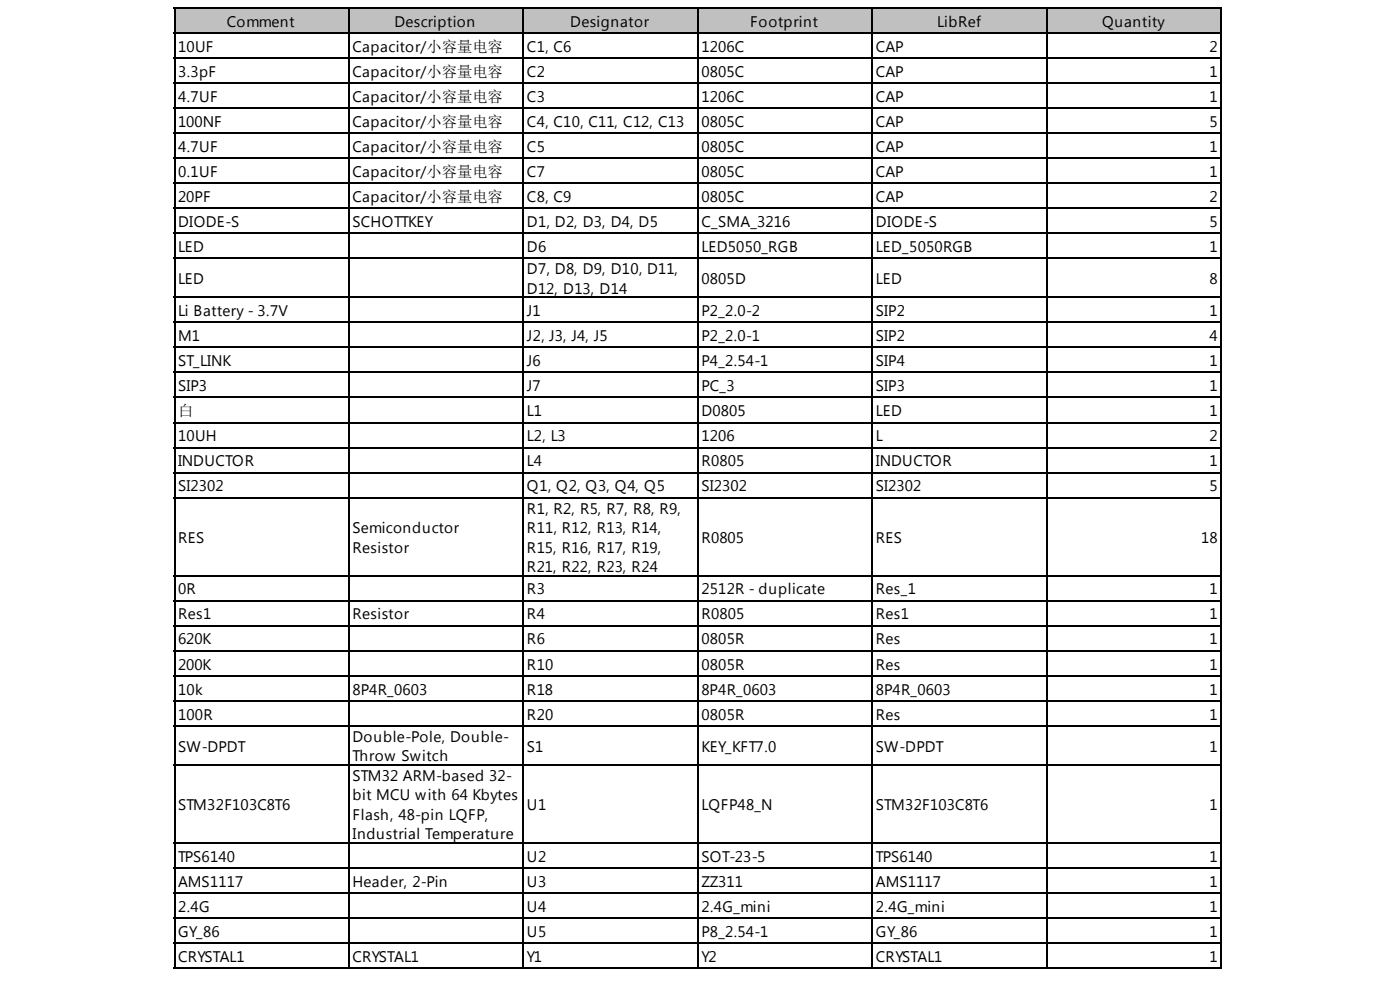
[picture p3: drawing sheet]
<svg xmlns="http://www.w3.org/2000/svg" width="288mm" height="202mm" viewBox="0 0 288 202" stroke-linecap="round" stroke-linejoin="round" font-family="sans-serif">
<defs><g id="words">
<g font-size="3.1">
<text x="46.7" y="5.5">Comment</text>
<text x="81.1" y="5.5">Description</text>
<text x="117.3" y="5.5">Designator</text>
<text x="154.3" y="5.5">Footprint</text>
<text x="192.7" y="5.5">LibRef</text>
<text x="226.6" y="5.5">Quantity</text>
<text x="36.6" y="10.6">10UF</text>
<text x="72.5" y="10.6">Capacitor/小容量电容</text>
<text x="108.4" y="10.6">C1, C6</text>
<text x="144.2" y="10.6">1206C</text>
<text x="180.1" y="10.6">CAP</text>
<text x="248.7" y="10.6">2</text>
<text x="36.6" y="15.8">3.3pF</text>
<text x="72.5" y="15.8">Capacitor/小容量电容</text>
<text x="108.4" y="15.8">C2</text>
<text x="144.2" y="15.8">0805C</text>
<text x="180.1" y="15.8">CAP</text>
<text x="248.7" y="15.8">1</text>
<text x="36.6" y="20.9">4.7UF</text>
<text x="72.5" y="20.9">Capacitor/小容量电容</text>
<text x="108.4" y="20.9">C3</text>
<text x="144.2" y="20.9">1206C</text>
<text x="180.1" y="20.9">CAP</text>
<text x="248.7" y="20.9">1</text>
<text x="36.6" y="26.1">100NF</text>
<text x="72.5" y="26.1">Capacitor/小容量电容</text>
<text x="108.4" y="26.1">C4, C10, C11, C12, C13</text>
<text x="144.2" y="26.1">0805C</text>
<text x="180.1" y="26.1">CAP</text>
<text x="248.7" y="26.1">5</text>
<text x="36.6" y="31.2">4.7UF</text>
<text x="72.5" y="31.2">Capacitor/小容量电容</text>
<text x="108.4" y="31.2">C5</text>
<text x="144.2" y="31.2">0805C</text>
<text x="180.1" y="31.2">CAP</text>
<text x="248.7" y="31.2">1</text>
<text x="36.6" y="36.4">0.1UF</text>
<text x="36.6" y="41.5">20PF</text>
<text x="72.5" y="36.4">Capacitor/小容量电容</text>
<text x="72.5" y="41.5">Capacitor/小容量电容</text>
<text x="108.4" y="36.4">C7</text>
<text x="108.4" y="41.5">C8, C9</text>
<text x="144.2" y="36.4">0805C</text>
<text x="144.2" y="41.5">0805C</text>
<text x="180.1" y="36.4">CAP</text>
<text x="180.1" y="41.5">CAP</text>
<text x="248.7" y="36.4">1</text>
<text x="248.7" y="41.5">2</text>
<text x="36.6" y="46.6">DIODE-S</text>
<text x="72.5" y="46.6">SCHOTTKEY</text>
<text x="108.4" y="46.6">D1, D2, D3, D4, D5</text>
<text x="144.2" y="46.6">C_SMA_3216</text>
<text x="180.1" y="46.6">DIODE-S</text>
<text x="248.7" y="46.6">5</text>
<text x="36.6" y="51.8">LED</text>
<text x="108.4" y="51.8">D6</text>
<text x="144.2" y="51.8">LED5050_RGB</text>
<text x="180.1" y="51.8">LED_5050RGB</text>
<text x="248.7" y="51.8">1</text>
<text x="36.6" y="58.4">LED</text>
<text x="108.4" y="56.4">D7, D8, D9, D10, D11,</text>
<text x="144.2" y="58.4">0805D</text>
<text x="180.1" y="58.4">LED</text>
<text x="248.7" y="58.4">8</text>
<text x="36.6" y="64.9">Li Battery - 3.7V</text>
<text x="108.4" y="60.4">D12, D13, D14</text>
<text x="108.4" y="64.9">J1</text>
<text x="144.2" y="64.9">P2_2.0-2</text>
<text x="180.1" y="64.9">SIP2</text>
<text x="248.7" y="64.9">1</text>
<text x="36.6" y="70.1">M1</text>
<text x="108.4" y="70.1">J2, J3, J4, J5</text>
<text x="144.2" y="70.1">P2_2.0-1</text>
<text x="180.1" y="70.1">SIP2</text>
<text x="248.7" y="70.1">4</text>
<text x="36.6" y="75.2">ST_LINK</text>
<text x="108.4" y="75.2">J6</text>
<text x="144.2" y="75.2">P4_2.54-1</text>
<text x="180.1" y="75.2">SIP4</text>
<text x="248.7" y="75.2">1</text>
<text x="36.6" y="80.4">SIP3</text>
<text x="108.4" y="80.4">J7</text>
<text x="144.2" y="80.4">PC_3</text>
<text x="180.1" y="80.4">SIP3</text>
<text x="248.7" y="80.4">1</text>
<text x="36.6" y="85.5">白</text>
<text x="108.4" y="85.5">L1</text>
<text x="144.2" y="85.5">D0805</text>
<text x="180.1" y="85.5">LED</text>
<text x="248.7" y="85.5">1</text>
<text x="36.6" y="90.7">10UH</text>
<text x="36.6" y="95.8">INDUCTOR</text>
<text x="108.4" y="90.7">L2, L3</text>
<text x="108.4" y="95.8">L4</text>
<text x="144.2" y="90.7">1206</text>
<text x="144.2" y="95.8">R0805</text>
<text x="180.1" y="90.7">L</text>
<text x="180.1" y="95.8">INDUCTOR</text>
<text x="248.7" y="90.7">2</text>
<text x="248.7" y="95.8">1</text>
<text x="36.6" y="100.9">SI2302</text>
<text x="108.4" y="100.9">Q1, Q2, Q3, Q4, Q5</text>
<text x="144.2" y="100.9">SI2302</text>
<text x="180.1" y="100.9">SI2302</text>
<text x="248.7" y="100.9">5</text>
<text x="108.4" y="105.5">R1, R2, R5, R7, R8, R9,</text>
<text x="36.6" y="111.5">RES</text>
<text x="72.5" y="109.5">Semiconductor</text>
<text x="72.5" y="113.5">Resistor</text>
<text x="108.4" y="109.5">R11, R12, R13, R14,</text>
<text x="108.4" y="113.5">R15, R16, R17, R19,</text>
<text x="144.2" y="111.5">R0805</text>
<text x="180.1" y="111.5">RES</text>
<text x="247" y="111.5">18</text>
<text x="108.4" y="117.5">R21, R22, R23, R24</text>
<text x="36.6" y="122.1">0R</text>
<text x="108.4" y="122.1">R3</text>
<text x="144.2" y="122.1">2512R - duplicate</text>
<text x="180.1" y="122.1">Res_1</text>
<text x="248.7" y="122.1">1</text>
<text x="36.6" y="127.2">Res1</text>
<text x="72.5" y="127.2">Resistor</text>
<text x="108.4" y="127.2">R4</text>
<text x="144.2" y="127.2">R0805</text>
<text x="180.1" y="127.2">Res1</text>
<text x="248.7" y="127.2">1</text>
<text x="36.6" y="132.4">620K</text>
<text x="36.6" y="137.5">200K</text>
<text x="108.4" y="132.4">R6</text>
<text x="108.4" y="137.5">R10</text>
<text x="144.2" y="132.4">0805R</text>
<text x="144.2" y="137.5">0805R</text>
<text x="180.1" y="132.4">Res</text>
<text x="180.1" y="137.5">Res</text>
<text x="248.7" y="132.4">1</text>
<text x="248.7" y="137.5">1</text>
<text x="36.6" y="142.7">10k</text>
<text x="72.5" y="142.7">8P4R_0603</text>
<text x="108.4" y="142.7">R18</text>
<text x="144.2" y="142.7">8P4R_0603</text>
<text x="180.1" y="142.7">8P4R_0603</text>
<text x="248.7" y="142.7">1</text>
<text x="36.6" y="147.8">100R</text>
<text x="108.4" y="147.8">R20</text>
<text x="144.2" y="147.8">0805R</text>
<text x="180.1" y="147.8">Res</text>
<text x="248.7" y="147.8">1</text>
<text x="36.6" y="154.4">SW-DPDT</text>
<text x="72.5" y="152.4">Double-Pole, Double-</text>
<text x="108.4" y="154.4">S1</text>
<text x="144.2" y="154.4">KEY_KFT7.0</text>
<text x="180.1" y="154.4">SW-DPDT</text>
<text x="248.7" y="154.4">1</text>
<text x="72.5" y="156.4">Throw Switch</text>
<text x="72.5" y="160.4">STM32 ARM-based 32-</text>
<text x="36.6" y="166.4">STM32F103C8T6</text>
<text x="72.5" y="164.4">bit MCU with 64 Kbytes</text>
<text x="108.4" y="166.4">U1</text>
<text x="144.2" y="166.4">LQFP48_N</text>
<text x="180.1" y="166.4">STM32F103C8T6</text>
<text x="248.7" y="166.4">1</text>
<text x="72.5" y="168.4">Flash, 48-pin LQFP,</text>
<text x="72.5" y="172.4">Industrial Temperature</text>
<text x="36.6" y="177">TPS6140</text>
<text x="108.4" y="177">U2</text>
<text x="144.2" y="177">SOT-23-5</text>
<text x="180.1" y="177">TPS6140</text>
<text x="248.7" y="177">1</text>
<text x="36.6" y="182.1">AMS1117</text>
<text x="72.5" y="182.1">Header, 2-Pin</text>
<text x="108.4" y="182.1">U3</text>
<text x="144.2" y="182.1">ZZ311</text>
<text x="180.1" y="182.1">AMS1117</text>
<text x="248.7" y="182.1">1</text>
<text x="36.6" y="187.3">2.4G</text>
<text x="108.4" y="187.3">U4</text>
<text x="144.2" y="187.3">2.4G_mini</text>
<text x="180.1" y="187.3">2.4G_mini</text>
<text x="248.7" y="187.3">1</text>
<text x="36.6" y="192.4">GY_86</text>
<text x="36.6" y="197.6">CRYSTAL1</text>
<text x="72.5" y="197.6">CRYSTAL1</text>
<text x="108.4" y="192.4">U5</text>
<text x="108.4" y="197.6">Y1</text>
<text x="144.2" y="192.4">P8_2.54-1</text>
<text x="144.2" y="197.6">Y2</text>
<text x="180.1" y="192.4">GY_86</text>
<text x="180.1" y="197.6">CRYSTAL1</text>
<text x="248.7" y="192.4">1</text>
<text x="248.7" y="197.6">1</text>
</g>
</g></defs>
<g fill="#c0c0c0">
<path d="M36 1.7h35.9v5.2h-35.9z" fill-rule="evenodd"/>
<path d="M71.6 1.7h36.2v5.2h-36.2z" fill-rule="evenodd"/>
<path d="M107.5 1.7h36.2v5.2h-36.2z" fill-rule="evenodd"/>
<path d="M143.4 1.7h36.1v5.2h-36.1z" fill-rule="evenodd"/>
<path d="M179.2 1.7h36.2v5.2h-36.2z" fill-rule="evenodd"/>
<path d="M215.1 1.7h36.2v5.2h-36.2z" fill-rule="evenodd"/>
</g>
<g fill="none" stroke="#000" stroke-width=".29">
<path d="M35.7 1.6h215.6M35.7 6.8h215.6M35.7 11.9h215.6M35.7 17.1h215.6M35.9 1.5v197.5M71.8 1.5v197.5M107.6 1.5v197.5M143.5 1.5v197.5M179.4 1.5v197.5M215.3 1.5v197.5M251.1 1.5v197.5M35.7 22.2h215.6"/>
<path d="M35.7 27.3h215.6M35.7 32.5h215.6M35.7 37.6h215.6M35.7 42.8h215.6M35.7 47.9h215.6M35.7 53.1h215.6M35.7 61.1h215.6M35.7 66.2h215.6M35.7 71.4h215.6M35.7 76.5h215.6M35.7 81.7h215.6M35.7 86.8h215.6"/>
<path d="M35.7 91.9h215.6M35.7 97.1h215.6M35.7 102.2h215.6M35.7 118.2h215.6M35.7 123.4h215.6M35.7 128.5h215.6M35.7 133.7h215.6M35.7 138.8h215.6M35.7 144h215.6M35.7 149.1h215.6M35.7 157.1h215.6M35.7 173.1h215.6"/>
<path d="M35.7 178.3h215.6M35.7 183.4h215.6M35.7 188.6h215.6M35.7 193.7h215.6M35.7 198.8h215.6"/>
</g>
<use href="#words"/>
</svg>
